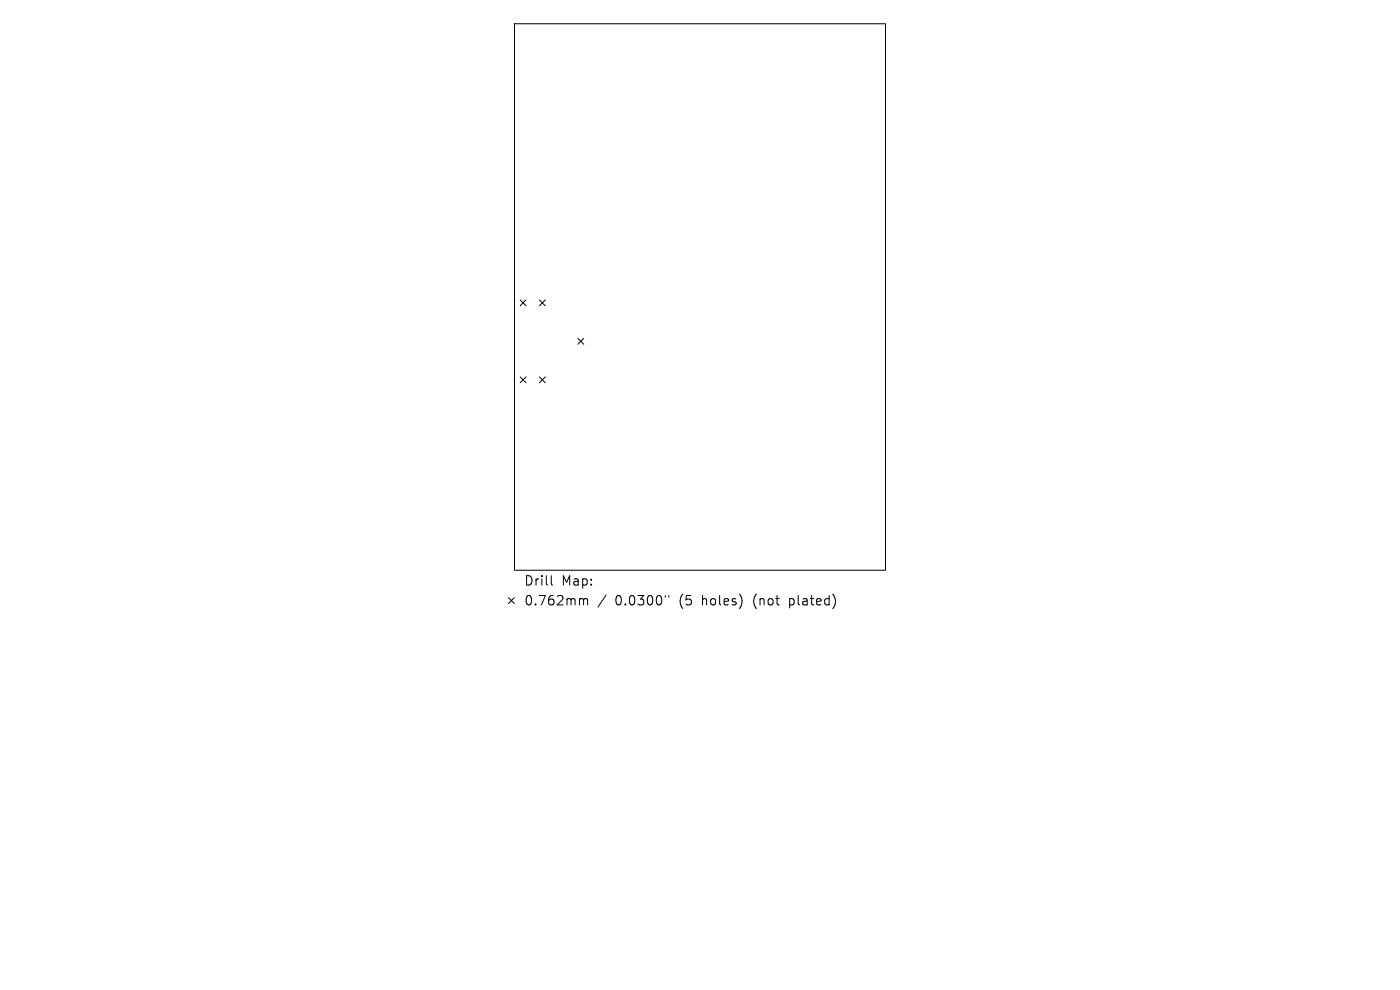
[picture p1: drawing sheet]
<svg xmlns="http://www.w3.org/2000/svg" width="297mm" height="210mm" viewBox="0 0 297 210" stroke-linecap="round" stroke-linejoin="round" font-family="sans-serif">
<defs><g id="words">
<g font-size="2.8">
<text x="111.1" y="124.5">Drill</text>
<text x="119.1" y="124.5">Map:</text>
<text x="111.1" y="128.7">0.762mm</text>
<text x="130.6" y="128.7">0.0300&quot;</text>
<text x="144.3" y="128.7">(5</text>
<text x="149.2" y="128.7">holes)</text>
<text x="160.3" y="128.7">(not</text>
<text x="168.1" y="128.7">plated)</text>
</g>
</g></defs>
<g fill="none" stroke="#000" stroke-width=".21">
<path d="M109.1 5h78.8v116h-78.8zM110.4 63.6l1.2 1.3M110.4 79.9l1.2 1.3M111.6 63.6l-1.2 1.3M111.6 79.9l-1.2 1.3M114.4 63.6l1.3 1.3M114.4 79.9l1.3 1.3M115.7 63.6l-1.3 1.3M115.7 79.9l-1.3 1.3M122.6 71.8l1.2 1.2M123.8 71.8l-1.2 1.2M107.9 126.8l1.2 1.2"/>
<path d="M109.1 126.8l-1.2 1.2M116.9 122.1v1.7l.3 .3M123.2 127l.5 .1 .1 .2M123.8 127.3l.3-.3 .5 .1 .1 1.2M123.8 127.3v1M128.6 126.2l-1.7 2.6M141.1 126.3v.4M141.9 126.3v.4"/>
</g>
<use href="#words"/>
</svg>
